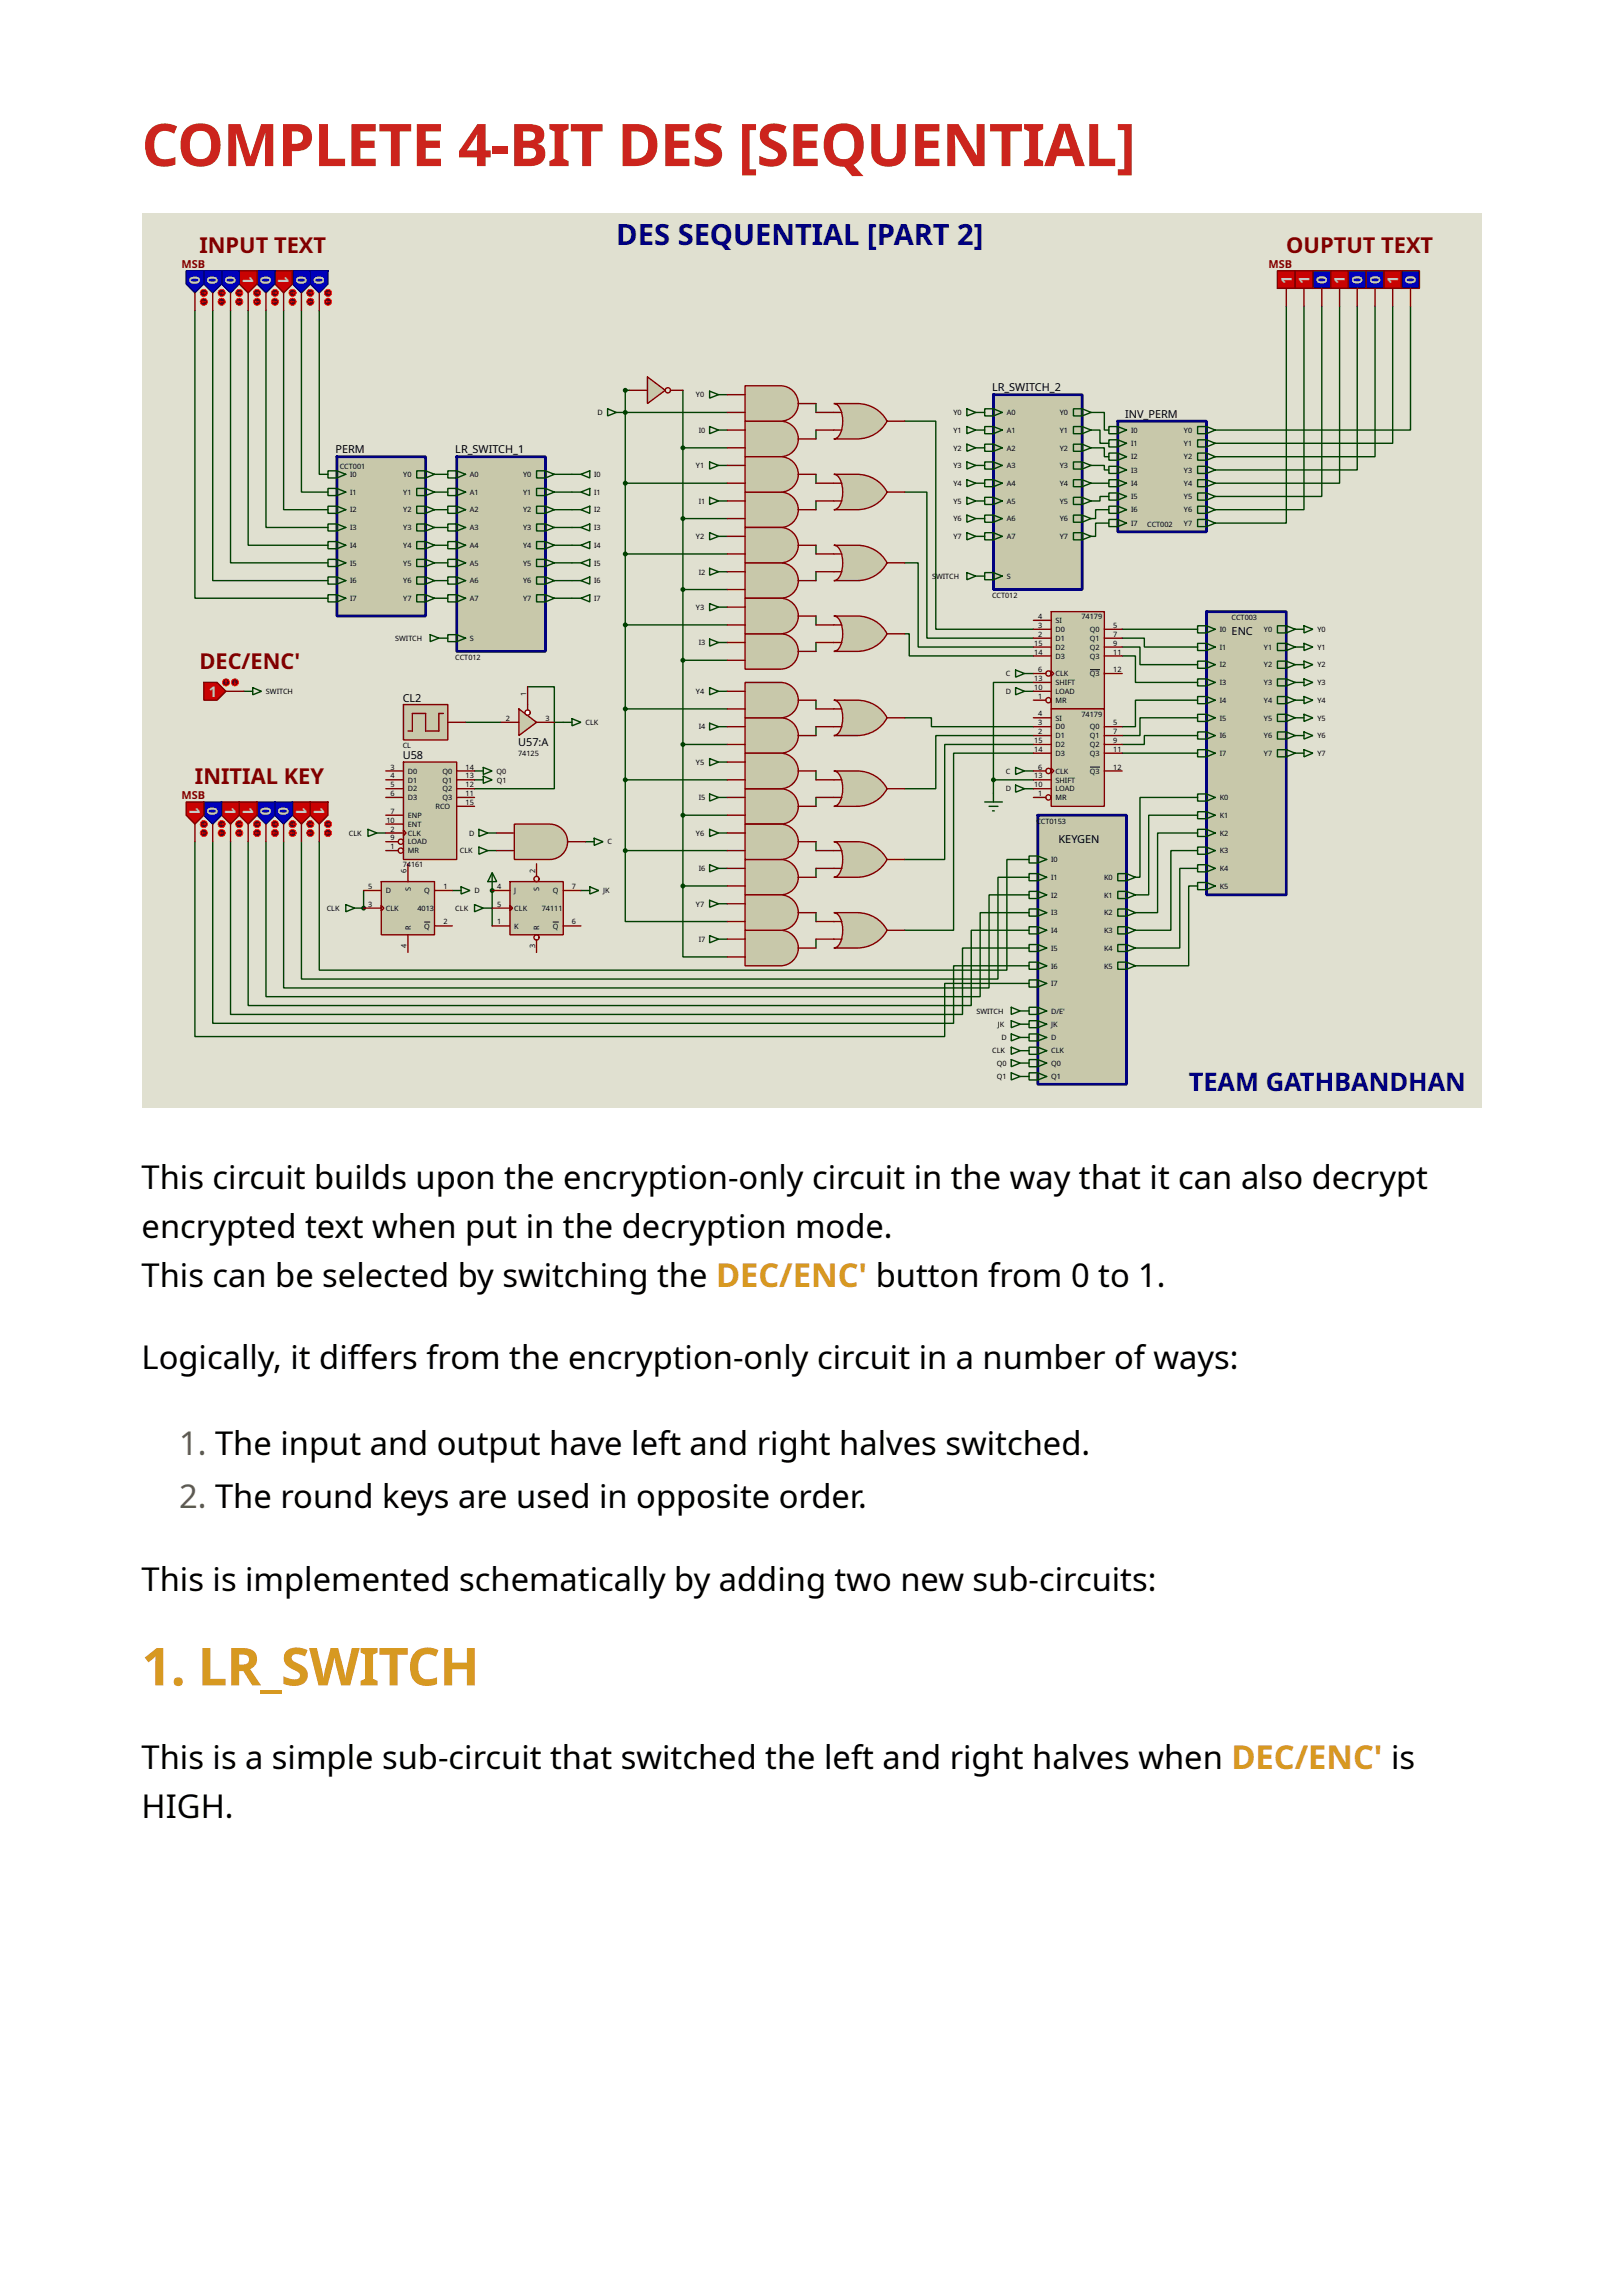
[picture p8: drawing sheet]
<svg xmlns="http://www.w3.org/2000/svg" width="210mm" height="297mm" viewBox="0 0 210 297" stroke-linecap="round" stroke-linejoin="round" font-family="sans-serif">
<defs><g id="words">
<text font-size="7.6" fill="#cc241d" x="18.3" y="21.5">COMPLETE 4-BIT DES [SEQUENTIAL]</text>
<text font-size="6.8" fill="#d79921" x="18.3" y="218.4">1. LR_SWITCH</text>
<g font-size="4.2">
<text x="18.3" y="154.1">This circuit builds upon the encryption-only circuit in the way that it can also decrypt</text>
<text x="18.3" y="160.4">encrypted text when put in the decryption mode.</text>
<text x="18.3" y="166.8">This can be selected by switching the DEC/ENC' button from 0 to 1.</text>
<text x="18.3" y="177.4">Logically, it diff ers from the encryption-only circuit in a number of ways:</text>
<text x="18.3" y="206.2">This is implemented schematically by adding two new sub-circuits:</text>
<text x="18.3" y="229.2">This is a simple sub-circuit that switched the left and right halves when DEC/ENC' is</text>
<text x="18.3" y="235.6">HIGH.</text>
</g>
<g font-size="4.2" fill="#665c54">
<text x="23.2" y="188.5">1. The input and output have left and right halves switched.</text>
<text x="23.2" y="195.4">2. The round keys are used in opposite order.</text>
</g>
<text font-size="3.8" fill="#000080" x="79.8" y="31.7">DES SEQUENTIAL [PART 2]</text>
<text font-size="3.3" fill="#000080" x="154" y="141.4">TEAM GATHBANDHAN</text>
<g font-size="2.8" fill="#800000">
<text x="25.8" y="32.8">INPUT TEXT</text>
<text x="166.6" y="32.8">OUPTUT TEXT</text>
<text x="25.8" y="86.7">DEC/ENC'</text>
<text x="25.2" y="101.6">INITIAL KEY</text>
</g>
<g font-size="1.9" fill="#c0c0c0">
<text x="24.5" y="35.7" transform="rotate(90 24.5 35.7)">0</text>
<text x="26.9" y="35.7" transform="rotate(90 26.9 35.7)">0</text>
<text x="29.2" y="35.7" transform="rotate(90 29.2 35.7)">0</text>
<text x="31.4" y="35.7" transform="rotate(90 31.4 35.7)">1</text>
<text x="33.8" y="35.7" transform="rotate(90 33.8 35.7)">0</text>
<text x="36" y="35.7" transform="rotate(90 36 35.7)">1</text>
<text x="38.3" y="35.7" transform="rotate(90 38.3 35.7)">0</text>
<text x="40.7" y="35.7" transform="rotate(90 40.7 35.7)">0</text>
<text x="167.3" y="36.8" transform="rotate(-90 167.3 36.8)">1</text>
<text x="169.6" y="36.8" transform="rotate(-90 169.6 36.8)">1</text>
<text x="171.9" y="36.8" transform="rotate(-90 171.9 36.8)">0</text>
<text x="174.2" y="36.8" transform="rotate(-90 174.2 36.8)">1</text>
<text x="176.5" y="36.8" transform="rotate(-90 176.5 36.8)">0</text>
<text x="178.8" y="36.8" transform="rotate(-90 178.8 36.8)">0</text>
<text x="181.1" y="36.8" transform="rotate(-90 181.1 36.8)">1</text>
<text x="183.4" y="36.8" transform="rotate(-90 183.4 36.8)">0</text>
<text x="27" y="90.3">1</text>
<text x="24.5" y="104.5" transform="rotate(90 24.5 104.5)">1</text>
<text x="26.9" y="104.5" transform="rotate(90 26.9 104.5)">0</text>
<text x="29.2" y="104.5" transform="rotate(90 29.2 104.5)">1</text>
<text x="31.4" y="104.5" transform="rotate(90 31.4 104.5)">1</text>
<text x="33.8" y="104.5" transform="rotate(90 33.8 104.5)">0</text>
<text x="36" y="104.5" transform="rotate(90 36 104.5)">0</text>
<text x="38.3" y="104.5" transform="rotate(90 38.3 104.5)">1</text>
<text x="40.7" y="104.5" transform="rotate(90 40.7 104.5)">1</text>
</g>
<g font-size="1.4" fill="#800000">
<text x="23.5" y="34.7">MSB</text>
<text x="164.3" y="34.7">MSB</text>
<text x="23.5" y="103.5">MSB</text>
</g>
<g font-size="1.4">
<text x="128.5" y="50.7">LR_SWITCH_2</text>
<text x="43.5" y="58.7">PERM</text>
<text x="59" y="58.7">LR_SWITCH_1</text>
<text x="145.7" y="54.1">INV_PERM</text>
<text x="159.5" y="82.2">ENC</text>
<text x="52.2" y="90.9">CL2</text>
<text x="52.2" y="98.4">U58</text>
<text x="67.1" y="96.7">U57:A</text>
<text x="137.1" y="109.2">KEYGEN</text>
</g>
<g font-size=".9">
<text x="77.4" y="53.8">D</text>
<text x="90.2" y="51.5">Y0</text>
<text x="123.5" y="53.8">Y0</text>
<text x="130.4" y="53.8">A0</text>
<text x="137.3" y="53.8">Y0</text>
<text x="90.5" y="56.1">I0</text>
<text x="123.5" y="56.1">Y1</text>
<text x="123.5" y="58.4">Y2</text>
<text x="130.4" y="56.1">A1</text>
<text x="130.4" y="58.4">A2</text>
<text x="137.3" y="56.1">Y1</text>
<text x="137.3" y="58.4">Y2</text>
<text x="146.5" y="56.1">I0</text>
<text x="146.5" y="57.8">I1</text>
<text x="146.5" y="59.5">I2</text>
<text x="153.4" y="56.1">Y0</text>
<text x="153.4" y="57.8">Y1</text>
<text x="153.4" y="59.5">Y2</text>
<text x="44" y="60.8">CCT001</text>
<text x="45.4" y="61.8">I0</text>
<text x="45.4" y="64.1">I1</text>
<text x="52.2" y="61.8">Y0</text>
<text x="52.2" y="64.1">Y1</text>
<text x="60.9" y="61.8">A0</text>
<text x="60.9" y="64.1">A1</text>
<text x="67.8" y="61.8">Y0</text>
<text x="67.8" y="64.1">Y1</text>
<text x="77" y="61.8">I0</text>
<text x="77" y="64.1">I1</text>
<text x="90.2" y="60.7">Y1</text>
<text x="90.5" y="65.3">I1</text>
<text x="123.5" y="60.7">Y3</text>
<text x="123.5" y="63">Y4</text>
<text x="123.5" y="65.3">Y5</text>
<text x="130.4" y="60.7">A3</text>
<text x="130.4" y="63">A4</text>
<text x="130.4" y="65.3">A5</text>
<text x="137.3" y="60.7">Y3</text>
<text x="137.3" y="63">Y4</text>
<text x="137.3" y="65.3">Y5</text>
<text x="146.5" y="61.2">I3</text>
<text x="146.5" y="63">I4</text>
<text x="146.5" y="64.7">I5</text>
<text x="153.4" y="61.2">Y3</text>
<text x="153.4" y="63">Y4</text>
<text x="153.4" y="64.7">Y5</text>
<text x="45.4" y="66.4">I2</text>
<text x="45.4" y="68.7">I3</text>
<text x="45.4" y="71">I4</text>
<text x="52.2" y="66.4">Y2</text>
<text x="52.2" y="68.7">Y3</text>
<text x="52.2" y="71">Y4</text>
<text x="60.9" y="66.4">A2</text>
<text x="60.9" y="68.7">A3</text>
<text x="60.9" y="71">A4</text>
<text x="67.8" y="66.4">Y2</text>
<text x="67.8" y="68.7">Y3</text>
<text x="67.8" y="71">Y4</text>
<text x="77" y="66.4">I2</text>
<text x="77" y="68.7">I3</text>
<text x="77" y="71">I4</text>
<text x="90.2" y="69.9">Y2</text>
<text x="123.5" y="67.5">Y6</text>
<text x="123.5" y="69.9">Y7</text>
<text x="130.4" y="67.5">A6</text>
<text x="130.4" y="69.9">A7</text>
<text x="137.3" y="67.5">Y6</text>
<text x="137.3" y="69.9">Y7</text>
<text x="146.5" y="66.4">I6</text>
<text x="146.5" y="68.1">I7</text>
<text x="148.6" y="68.3">CCT002</text>
<text x="153.4" y="66.4">Y6</text>
<text x="153.4" y="68.1">Y7</text>
<text x="45.4" y="73.3">I5</text>
<text x="45.4" y="75.6">I6</text>
<text x="45.4" y="77.9">I7</text>
<text x="52.2" y="73.3">Y5</text>
<text x="52.2" y="75.6">Y6</text>
<text x="52.2" y="77.9">Y7</text>
<text x="60.9" y="73.3">A5</text>
<text x="60.9" y="75.6">A6</text>
<text x="60.9" y="77.9">A7</text>
<text x="67.8" y="73.3">Y5</text>
<text x="67.8" y="75.6">Y6</text>
<text x="67.8" y="77.9">Y7</text>
<text x="77" y="73.3">I5</text>
<text x="77" y="77.9">I7</text>
<text x="77" y="75.6">I6</text>
<text x="90.5" y="74.4">I2</text>
<text x="120.7" y="75">S</text>
<text x="121.2" y="75">WITCH</text>
<text x="128.5" y="77.5">CCT012</text>
<text x="130.4" y="75">S</text>
<text x="51.2" y="83">SWITCH</text>
<text x="60.9" y="83">S</text>
<text x="90.2" y="79">Y3</text>
<text x="90.5" y="83.6">I3</text>
<text x="134" y="83.7">15</text>
<text x="134.5" y="80.2">4</text>
<text x="134.5" y="81.3">3</text>
<text x="134.5" y="82.5">2</text>
<text x="136.7" y="80.7">SI</text>
<text x="136.7" y="81.9">D0</text>
<text x="136.7" y="83">D1</text>
<text x="140.1" y="80.2">74179</text>
<text x="141.2" y="81.9">Q0</text>
<text x="141.2" y="83">Q1</text>
<text x="144.2" y="81.3">5</text>
<text x="144.2" y="82.5">7</text>
<text x="144.2" y="83.7">9</text>
<text x="158" y="81.9">I0</text>
<text x="159.5" y="80.3">CCT003</text>
<text x="163.7" y="81.9">Y0</text>
<text x="170.6" y="81.9">Y0</text>
<text x="34.5" y="89.9">SWITCH</text>
<text x="59" y="85.5">CCT012</text>
<text x="90.2" y="89.9">Y4</text>
<text x="130.3" y="87.6">C</text>
<text x="130.3" y="89.9">D</text>
<text x="134" y="84.8">14</text>
<text x="134" y="88.2">13</text>
<text x="134" y="89.4">10</text>
<text x="134.5" y="87.1">6</text>
<text x="136.7" y="84.2">D2</text>
<text x="136.7" y="85.3">D3</text>
<text x="136.7" y="87.6">CLK</text>
<text x="136.7" y="88.8">SHIFT</text>
<text x="136.7" y="89.9">LOAD</text>
<text x="141.2" y="84.2">Q2</text>
<text x="141.2" y="85.3">Q3</text>
<text x="141.2" y="87.6">Q3</text>
<text x="144.2" y="84.8">11</text>
<text x="144.2" y="87.1">12</text>
<text x="158" y="84.2">I1</text>
<text x="158" y="86.5">I2</text>
<text x="158" y="88.8">I3</text>
<text x="163.7" y="88.8">Y3</text>
<text x="163.7" y="84.2">Y1</text>
<text x="163.7" y="86.5">Y2</text>
<text x="170.6" y="84.2">Y1</text>
<text x="170.6" y="86.5">Y2</text>
<text x="170.6" y="88.8">Y3</text>
<text x="65.5" y="93.4">2</text>
<text x="68.2" y="90.1" transform="rotate(-90 68.2 90.1)">1</text>
<text x="70.6" y="93.4">3</text>
<text x="75.8" y="93.9">CLK</text>
<text x="90.5" y="94.5">I4</text>
<text x="134.5" y="90.5">1</text>
<text x="134.5" y="92.8">4</text>
<text x="134.5" y="94">3</text>
<text x="134.5" y="95.1">2</text>
<text x="136.7" y="91.1">MR</text>
<text x="136.7" y="93.4">SI</text>
<text x="136.7" y="94.5">D0</text>
<text x="136.7" y="95.7">D1</text>
<text x="140.1" y="92.8">74179</text>
<text x="141.2" y="94.5">Q0</text>
<text x="141.2" y="95.7">Q1</text>
<text x="144.2" y="94">5</text>
<text x="144.2" y="95.1">7</text>
<text x="158" y="91.1">I4</text>
<text x="158" y="93.4">I5</text>
<text x="158" y="95.7">I6</text>
<text x="163.7" y="91.1">Y4</text>
<text x="163.7" y="93.4">Y5</text>
<text x="163.7" y="95.7">Y6</text>
<text x="170.6" y="91.1">Y4</text>
<text x="170.6" y="93.4">Y5</text>
<text x="170.6" y="95.7">Y6</text>
<text x="50.6" y="99.7">3</text>
<text x="50.6" y="100.9">4</text>
<text x="52.2" y="96.9">CL</text>
<text x="52.8" y="100.2">D0</text>
<text x="52.8" y="101.4">D1</text>
<text x="57.3" y="100.2">Q0</text>
<text x="57.3" y="101.4">Q1</text>
<text x="60.3" y="99.7">14</text>
<text x="60.3" y="100.9">13</text>
<text x="64.3" y="100.2">Q0</text>
<text x="64.3" y="101.4">Q1</text>
<text x="67.1" y="98">74125</text>
<text x="90.2" y="99.1">Y5</text>
<text x="130.3" y="100.2">C</text>
<text x="134" y="96.3">15</text>
<text x="134" y="97.4">14</text>
<text x="134" y="100.9">13</text>
<text x="134.5" y="99.7">6</text>
<text x="136.7" y="96.8">D2</text>
<text x="136.7" y="97.9">D3</text>
<text x="136.7" y="100.2">CLK</text>
<text x="136.7" y="101.4">SHIFT</text>
<text x="141.2" y="96.8">Q2</text>
<text x="141.2" y="97.9">Q3</text>
<text x="141.2" y="100.2">Q3</text>
<text x="144.2" y="96.3">9</text>
<text x="144.2" y="97.4">11</text>
<text x="144.2" y="99.7">12</text>
<text x="158" y="97.9">I7</text>
<text x="163.7" y="97.9">Y7</text>
<text x="170.6" y="97.9">Y7</text>
<text x="50.1" y="106.6">10</text>
<text x="50.6" y="102">5</text>
<text x="50.6" y="103.1">6</text>
<text x="50.6" y="105.4">7</text>
<text x="50.6" y="107.7">2</text>
<text x="52.8" y="102.5">D2</text>
<text x="52.8" y="103.7">D3</text>
<text x="52.8" y="106">ENP</text>
<text x="52.8" y="107.1">ENT</text>
<text x="56.4" y="104.8">RCO</text>
<text x="57.3" y="102.5">Q2</text>
<text x="57.3" y="103.7">Q3</text>
<text x="60.3" y="102">12</text>
<text x="60.3" y="103.1">11</text>
<text x="60.3" y="104.3">15</text>
<text x="90.5" y="103.7">I5</text>
<text x="130.3" y="102.5">D</text>
<text x="134" y="102">10</text>
<text x="134.2" y="106.7">CCT0153</text>
<text x="134.5" y="103.1">1</text>
<text x="136.7" y="102.5">LOAD</text>
<text x="136.7" y="103.7">MR</text>
<text x="158" y="103.7">K0</text>
<text x="158" y="106">K1</text>
<text x="45.2" y="108.3">CLK</text>
<text x="50.6" y="108.9">9</text>
<text x="50.6" y="110">1</text>
<text x="52.2" y="112.3">74161</text>
<text x="52.7" y="113.1" transform="rotate(-90 52.7 113.1)">6</text>
<text x="52.8" y="108.3">CLK</text>
<text x="52.8" y="109.4">LOAD</text>
<text x="52.8" y="110.6">MR</text>
<text x="59.6" y="110.6">CLK</text>
<text x="60.8" y="108.3">D</text>
<text x="69.3" y="113.1" transform="rotate(-90 69.3 113.1)">2</text>
<text x="78.7" y="109.4">C</text>
<text x="90.2" y="108.3">Y6</text>
<text x="90.5" y="112.9">I6</text>
<text x="136.2" y="111.7">I0</text>
<text x="158" y="108.3">K2</text>
<text x="158" y="110.6">K3</text>
<text x="158" y="112.9">K4</text>
<text x="42.3" y="118">CLK</text>
<text x="47.7" y="115.2">5</text>
<text x="47.7" y="117.5">3</text>
<text x="50" y="115.7">D</text>
<text x="50" y="118">CLK</text>
<text x="53.2" y="115.4" transform="rotate(-90 53.2 115.4)">S</text>
<text x="54.1" y="118.1">4013</text>
<text x="54.9" y="115.7">Q</text>
<text x="57.4" y="115.2">1</text>
<text x="57.4" y="119.8">2</text>
<text x="59" y="118">CLK</text>
<text x="61.5" y="115.7">D</text>
<text x="64.4" y="115.2">4</text>
<text x="64.4" y="117.5">5</text>
<text x="64.4" y="119.8">1</text>
<text x="66.6" y="115.7">J</text>
<text x="66.6" y="118">CLK</text>
<text x="69.9" y="115.4" transform="rotate(-90 69.9 115.4)">S</text>
<text x="70.2" y="118.1">74111</text>
<text x="71.6" y="115.7">Q</text>
<text x="74.1" y="115.2">7</text>
<text x="74.1" y="119.8">6</text>
<text x="78.1" y="115.7">JK</text>
<text x="90.2" y="117.5">Y7</text>
<text x="136.2" y="114">I1</text>
<text x="136.2" y="116.3">I2</text>
<text x="136.2" y="118.6">I3</text>
<text x="143" y="118.6">K2</text>
<text x="143" y="116.3">K1</text>
<text x="143" y="114">K0</text>
<text x="158" y="115.2">K5</text>
<text x="52.7" y="122.8" transform="rotate(-90 52.7 122.8)">4</text>
<text x="53.2" y="120.5" transform="rotate(-90 53.2 120.5)">R</text>
<text x="54.9" y="120.3">Q</text>
<text x="66.6" y="120.3">K</text>
<text x="69.3" y="122.8" transform="rotate(-90 69.3 122.8)">3</text>
<text x="69.9" y="120.5" transform="rotate(-90 69.9 120.5)">R</text>
<text x="71.6" y="120.3">Q</text>
<text x="90.5" y="122">I7</text>
<text x="136.2" y="120.9">I4</text>
<text x="136.2" y="123.2">I5</text>
<text x="136.2" y="125.5">I6</text>
<text x="143" y="120.9">K3</text>
<text x="143" y="123.2">K4</text>
<text x="143" y="125.5">K5</text>
<text x="126.5" y="131.3">SWITCH</text>
<text x="136.2" y="127.8">I7</text>
<text x="136.2" y="131.3">D/E'</text>
<text x="128.5" y="136.5">CLK</text>
<text x="129.3" y="133.1">JK</text>
<text x="129.7" y="134.8">D</text>
<text x="136.2" y="136.5">CLK</text>
<text x="136.2" y="133.1">JK</text>
<text x="136.2" y="134.8">D</text>
<text x="129.1" y="138.1">Q0</text>
<text x="129.1" y="139.8">Q1</text>
<text x="136.2" y="138.1">Q0</text>
<text x="136.2" y="139.8">Q1</text>
</g>
</g></defs>
<path d="M18.3 27.6h173.6v115.9h-173.6z" fill-rule="evenodd" fill="#e0e0d0"/>
<g fill="none" stroke="#004000" stroke-width=".18">
<path d="M166.6 39.7v28.1h-9.2M168.9 39.7v26.3h-11.5M171.2 39.7v24.6h-13.8M173.5 39.7v22.9h-16.1M175.8 39.7v21.2h-18.4M178.1 39.7v19.5h-20.7M180.4 39.7v17.7h-23M182.7 39.7v16h-25.3M25.2 40.2v37.3h17.3M27.6 40.2v35h14.9M29.9 40.2v32.7h12.6M32.1 40.2v30.4h10.4"/>
<path d="M34.5 40.2v28.1h8M36.7 40.2v25.8h5.8M39 40.2v23.6h3.5M41.4 40.2v21.3h1.1M81 53.4h13.2M81.6 50.6h-.6v59.6M88.5 50.6v64.2M88.5 58h5.7M105.7 52.3v1.1M105.7 55.7v1.2M117.2 54.6h4v26.9h12.7M141.3 53.4h1.7v2.3h.6"/>
<path d="M141.3 55.7h1.2v1.7h1.1M141.3 58h1.7v1.2h.6M56.3 61.5h1.7M56.3 63.8h1.7M56.3 66h1.7M56.3 68.3h1.7M56.3 70.6h1.7M56.3 72.9h1.7M56.3 75.2h1.7M56.3 77.5h1.7M71.8 61.5h2.3M71.8 63.8h2.3"/>
<path d="M71.8 66h2.3M71.8 68.3h2.3M71.8 70.6h2.3M71.8 72.9h2.3M71.8 75.2h2.3M71.8 77.5h2.3M81 71.8h13.2M81 62.6h13.2M88.5 76.4h5.7M88.5 67.2h5.7M105.7 61.5v1.1M105.7 64.9v1.1"/>
<path d="M105.7 70.6v1.2M105.7 74.1v1.1M105.7 79.8v1.2M117.2 63.8h2.9v18.9h13.8M117.2 72.9h1.7v10.9h15M141.3 60.3h1.7v.6h.6M141.3 62.6h2.3M143.6 64.3h-1.1v.6h-1.2M143.6 66h-1.7v1.2h-.6M143.6 67.8h-1.7v1.7h-.6M60.3 93.6h4.6M68.3 89h3.5v13.2h-10.3"/>
<path d="M71.8 93.6h1.2M81 81h13.2M81 91.8h13.2M88.5 85.5h5.7M88.5 96.5h5.7M105.7 83.2v1.2M105.7 90.7v1.1M105.7 94.2v1.1M105.7 99.9v1.1M117.2 82.1h.6v2.9h16.1M117.2 93h3.4v1.2h13.3M133.9 95.3h-12.7v6.9h-4"/>
<path d="M133.9 96.5h-11.5v14.9h-5.2M133.9 97.6h-10.4v22.9h-6.3M133.9 88.4h-5.2v12.6M145.4 82.7h2.8v1.1h6.9M145.4 83.8h2.3v2.3h7.4M145.4 85h1.7v3.4h8M145.4 81.5h9.7M145.4 97.6h9.7M155.1 90.7h-8v3.5h-1.7M155.1 93h-7.4v2.3h-2.3M155.1 95.3h-6.9v1.2h-2.8M25.2 109.1v25.2h97.2v-6.9h10.9"/>
<path d="M27.6 109.1v23.5h95.9v-7.5h9.8M29.9 109.1v22.3h94.8v-8.6h8.6M32.1 109.1v21.2h93.7v-9.8h7.5M34.5 109.1v20h92.5v-10.9h6.3M36.7 109.1v18.9h91.4v-12.1h5.2M39 109.1v17.7h90.3v-13.1h4M41.4 109.1v16.6h89v-14.3h2.9M47.1 115.4v2.3M63.7 115.4v4.6M81 110.2v9.2h13.2M81 101h13.2M81 110.2h13.2"/>
<path d="M88.5 114.8v9.2h5.7M88.5 105.6h5.7M88.5 114.8h5.7M105.7 103.3v1.2M105.7 109.1v1.1M105.7 112.5v1.2M105.7 118.2v1.2M128.7 101h5.2M128.7 101v1.8M155.1 103.3h-7.4v10.4h-.6M155.1 105.6h-6.3v10.3h-1.7M155.1 107.9h-5.2v10.3h-2.8"/>
<path d="M155.1 110.2h-3.4v10.3h-4.6M155.1 112.5h-2.3v10.3h-5.7M155.1 114.8h-1.1v10.3h-6.9M105.7 121.7v1.1"/>
</g>
<path d="M134.4 105.6h11.5v34.9h-11.5z" fill-rule="evenodd" fill="#c8c8aa"/>
<path d="M134.4 105.6h11.5v34.9h-11.5z" fill="none" stroke="#000080" stroke-width=".36"/>
<path d="M144.8 117.8h1.1l1.2 .4-1.2 .5h-1.1zM144.8 115.5h1.1l1.2 .4-1.2 .5h-1.1zM144.8 113.2h1.1l1.2 .5-1.2 .4h-1.1zM145.9 113.2v.9M145.9 115.5v.9M145.9 117.8v.9M144.8 120.1h1.1l1.2 .4-1.2 .5h-1.1zM144.8 122.4h1.1l1.2 .4-1.2 .5h-1.1zM144.8 124.7h1.1l1.2 .4-1.2 .5h-1.1zM145.9 120.1v.9M145.9 122.4v.9M145.9 124.7v.9" fill="none" stroke="#004000" stroke-width=".18"/>
<path d="M40.2 103.9h2.3v1.7l-1.1 1.2-1.2-1.2z" fill-rule="evenodd" fill="#c00000"/>
<path d="M40.2 103.9h2.3v1.7l-1.1 1.2-1.2-1.2zM41.4 106.8v2.3" fill="none" stroke="#800000" stroke-width=".18"/>
<circle cx="42.5" cy="106.8" r=".45" fill="#400000"/>
<g fill="none" stroke="#f00" stroke-width=".13">
<path d="M42.3 106.8h.4M42.6 106.7l.1 .1M42.7 106.8l-.1 .1"/>
<circle cx="42.5" cy="106.8" r=".45"/>
</g>
<circle cx="42.5" cy="107.9" r=".45" fill="#400000"/>
<g fill="none" stroke="#f00" stroke-width=".13">
<path d="M42.3 107.9l.1 .1M42.3 107.9h.4M42.4 107.8l-.1 .1"/>
<circle cx="42.5" cy="107.9" r=".45"/>
</g>
<path d="M133.3 110.9h1.1l1.2 .5-1.2 .4h-1.1zM134.4 110.9v.9" fill="none" stroke="#004000" stroke-width=".18"/>
<path d="M37.9 103.9h2.3v1.7l-1.2 1.2-1.1-1.2z" fill-rule="evenodd" fill="#c00000"/>
<path d="M37.9 103.9h2.3v1.7l-1.2 1.2-1.1-1.2zM39 106.8v2.3" fill="none" stroke="#800000" stroke-width=".18"/>
<circle cx="40.2" cy="106.8" r=".45" fill="#400000"/>
<g fill="none" stroke="#f00" stroke-width=".13">
<path d="M40 106.8h.4M40.3 106.7l.1 .1M40.4 106.8l-.1 .1"/>
<circle cx="40.2" cy="106.8" r=".45"/>
</g>
<circle cx="40.2" cy="107.9" r=".45" fill="#400000"/>
<g fill="none" stroke="#f00" stroke-width=".13">
<path d="M40 107.9l.1 .1M40 107.9h.4M40.1 107.8l-.1 .1"/>
<circle cx="40.2" cy="107.9" r=".45"/>
</g>
<path d="M133.3 113.2h1.1l1.2 .5-1.2 .4h-1.1zM134.4 113.2v.9" fill="none" stroke="#004000" stroke-width=".18"/>
<path d="M35.6 103.9h2.3v1.7l-1.2 1.2-1.1-1.2z" fill-rule="evenodd" fill="#0000c0"/>
<path d="M35.6 103.9h2.3v1.7l-1.2 1.2-1.1-1.2z" fill="none" stroke="#000080" stroke-width=".18"/>
<path d="M36.7 106.8v2.3" fill="none" stroke="#800000" stroke-width=".18"/>
<circle cx="37.9" cy="106.8" r=".45" fill="#400000"/>
<g fill="none" stroke="#f00" stroke-width=".13">
<path d="M37.7 106.8h.4M38 106.7l.1 .1M38.1 106.8l-.1 .1"/>
<circle cx="37.9" cy="106.8" r=".45"/>
</g>
<circle cx="37.9" cy="107.9" r=".45" fill="#400000"/>
<g fill="none" stroke="#f00" stroke-width=".13">
<path d="M37.7 107.9l.1 .1M37.7 107.9h.4M37.8 107.8l-.1 .1"/>
<circle cx="37.9" cy="107.9" r=".45"/>
</g>
<path d="M133.3 115.5h1.1l1.2 .4-1.2 .5h-1.1zM134.4 115.5v.9" fill="none" stroke="#004000" stroke-width=".18"/>
<path d="M33.3 103.9h2.3v1.7l-1.1 1.2-1.2-1.2z" fill-rule="evenodd" fill="#0000c0"/>
<path d="M33.3 103.9h2.3v1.7l-1.1 1.2-1.2-1.2z" fill="none" stroke="#000080" stroke-width=".18"/>
<path d="M34.5 106.8v2.3" fill="none" stroke="#800000" stroke-width=".18"/>
<circle cx="35.6" cy="106.8" r=".45" fill="#400000"/>
<g fill="none" stroke="#f00" stroke-width=".13">
<path d="M35.4 106.8h.4M35.7 106.7l.1 .1M35.8 106.8l-.1 .1"/>
<circle cx="35.6" cy="106.8" r=".45"/>
</g>
<circle cx="35.6" cy="107.9" r=".45" fill="#400000"/>
<g fill="none" stroke="#f00" stroke-width=".13">
<path d="M35.4 107.9l.1 .1M35.4 107.9h.4M35.5 107.8l-.1 .1"/>
<circle cx="35.6" cy="107.9" r=".45"/>
</g>
<path d="M133.3 117.8h1.1l1.2 .4-1.2 .5h-1.1zM134.4 117.8v.9" fill="none" stroke="#004000" stroke-width=".18"/>
<path d="M31 103.9h2.3v1.7l-1.2 1.2-1.1-1.2z" fill-rule="evenodd" fill="#c00000"/>
<path d="M31 103.9h2.3v1.7l-1.2 1.2-1.1-1.2zM32.1 106.8v2.3" fill="none" stroke="#800000" stroke-width=".18"/>
<circle cx="33.3" cy="106.8" r=".45" fill="#400000"/>
<g fill="none" stroke="#f00" stroke-width=".13">
<path d="M33.1 106.8h.4M33.4 106.7l.1 .1M33.5 106.8l-.1 .1"/>
<circle cx="33.3" cy="106.8" r=".45"/>
</g>
<circle cx="33.3" cy="107.9" r=".45" fill="#400000"/>
<g fill="none" stroke="#f00" stroke-width=".13">
<path d="M33.1 107.9l.1 .1M33.1 107.9h.4M33.2 107.8l-.1 .1"/>
<circle cx="33.3" cy="107.9" r=".45"/>
</g>
<path d="M133.3 120.1h1.1l1.2 .4-1.2 .5h-1.1zM134.4 120.1v.9" fill="none" stroke="#004000" stroke-width=".18"/>
<path d="M28.7 103.9h2.3v1.7l-1.1 1.2-1.2-1.2z" fill-rule="evenodd" fill="#c00000"/>
<path d="M28.7 103.9h2.3v1.7l-1.1 1.2-1.2-1.2zM29.9 106.8v2.3" fill="none" stroke="#800000" stroke-width=".18"/>
<circle cx="31" cy="106.8" r=".45" fill="#400000"/>
<g fill="none" stroke="#f00" stroke-width=".13">
<path d="M30.8 106.8h.4M31.1 106.7l.1 .1M31.2 106.8l-.1 .1"/>
<circle cx="31" cy="106.8" r=".45"/>
</g>
<circle cx="31" cy="107.9" r=".45" fill="#400000"/>
<g fill="none" stroke="#f00" stroke-width=".13">
<path d="M30.8 107.9l.1 .1M30.8 107.9h.4M30.9 107.8l-.1 .1"/>
<circle cx="31" cy="107.9" r=".45"/>
</g>
<path d="M133.3 122.4h1.1l1.2 .4-1.2 .5h-1.1zM134.4 122.4v.9" fill="none" stroke="#004000" stroke-width=".18"/>
<path d="M26.4 103.9h2.3v1.7l-1.1 1.2-1.2-1.2z" fill-rule="evenodd" fill="#0000c0"/>
<path d="M26.4 103.9h2.3v1.7l-1.1 1.2-1.2-1.2z" fill="none" stroke="#000080" stroke-width=".18"/>
<path d="M27.6 106.8v2.3" fill="none" stroke="#800000" stroke-width=".18"/>
<circle cx="28.7" cy="106.8" r=".45" fill="#400000"/>
<g fill="none" stroke="#f00" stroke-width=".13">
<path d="M28.5 106.8h.4M28.8 106.7l.1 .1M28.9 106.8l-.1 .1"/>
<circle cx="28.7" cy="106.8" r=".45"/>
</g>
<circle cx="28.7" cy="107.9" r=".45" fill="#400000"/>
<g fill="none" stroke="#f00" stroke-width=".13">
<path d="M28.5 107.9l.1 .1M28.5 107.9h.4M28.6 107.8l-.1 .1"/>
<circle cx="28.7" cy="107.9" r=".45"/>
</g>
<path d="M133.3 124.7h1.1l1.2 .4-1.2 .5h-1.1zM134.4 124.7v.9" fill="none" stroke="#004000" stroke-width=".18"/>
<path d="M24.1 103.9h2.3v1.7l-1.2 1.2-1.1-1.2z" fill-rule="evenodd" fill="#c00000"/>
<path d="M24.1 103.9h2.3v1.7l-1.2 1.2-1.1-1.2zM25.2 106.8v2.3" fill="none" stroke="#800000" stroke-width=".18"/>
<circle cx="26.4" cy="106.8" r=".45" fill="#400000"/>
<g fill="none" stroke="#f00" stroke-width=".13">
<path d="M26.2 106.8h.4M26.5 106.7l.1 .1M26.6 106.8l-.1 .1"/>
<circle cx="26.4" cy="106.8" r=".45"/>
</g>
<circle cx="26.4" cy="107.9" r=".45" fill="#400000"/>
<g fill="none" stroke="#f00" stroke-width=".13">
<path d="M26.2 107.9l.1 .1M26.2 107.9h.4M26.3 107.8l-.1 .1"/>
<circle cx="26.4" cy="107.9" r=".45"/>
</g>
<path d="M133.3 127h1.1l1.2 .4-1.2 .5h-1.1zM134.4 127v.9" fill="none" stroke="#004000" stroke-width=".18"/>
<path d="M156.3 79.2h10.3v36.7h-10.3z" fill-rule="evenodd" fill="#c8c8aa"/>
<path d="M156.3 79.2h10.3v36.7h-10.3z" fill="none" stroke="#000080" stroke-width=".36"/>
<g fill="none" stroke="#004000" stroke-width=".18">
<path d="M155.1 81.1h1.2l1.1 .4-1.1 .5h-1.2zM155.1 83.4h1.2l1.1 .4-1.1 .5h-1.2zM155.1 85.7h1.2l1.1 .4-1.1 .5h-1.2zM155.1 88h1.2l1.1 .4-1.1 .5h-1.2zM155.1 90.2h1.2l1.1 .5-1.1 .5h-1.2zM155.1 92.5h1.2l1.1 .5-1.1 .5h-1.2zM155.1 94.8h1.2l1.1 .5-1.1 .5h-1.2zM155.1 97.1h1.2l1.1 .5-1.1 .5h-1.2zM156.3 81.1v.9M156.3 83.4v.9M156.3 85.7v.9M156.3 88v.9"/>
<path d="M156.3 90.2v1M156.3 92.5v1M156.3 94.8v1M156.3 97.1v1M165.5 88h1.1l1.2 .4-1.2 .5h-1.1zM165.5 81.1h1.1l1.2 .4-1.2 .5h-1.1zM165.5 83.4h1.1l1.2 .4-1.2 .5h-1.1zM165.5 85.7h1.1l1.2 .4-1.2 .5h-1.1zM165.5 90.2h1.1l1.2 .5-1.2 .5h-1.1zM165.5 92.5h1.1l1.2 .5-1.2 .5h-1.1zM165.5 94.8h1.1l1.2 .5-1.2 .5h-1.1zM165.5 97.1h1.1l1.2 .5-1.2 .5h-1.1z"/>
<path d="M166.6 81.1v.9M166.6 83.4v.9M166.6 85.7v.9M166.6 88v.9M166.6 90.2v1M166.6 92.5v1M166.6 94.8v1M166.6 97.1v1M155.1 102.9h1.2l1.1 .4-1.1 .5h-1.2zM155.1 105.2h1.2l1.1 .4-1.1 .5h-1.2zM155.1 107.5h1.2l1.1 .4-1.1 .5h-1.2zM155.1 109.8h1.2l1.1 .4-1.1 .5h-1.2z"/>
<path d="M155.1 112h1.2l1.1 .5-1.1 .5h-1.2zM155.1 114.3h1.2l1.1 .5-1.1 .5h-1.2zM156.3 102.9v.9M156.3 105.2v.9M156.3 107.5v.9M156.3 109.8v.9M156.3 112v1M156.3 114.3v1"/>
</g>
<path d="M40.2 35.1h2.3v1.7l-1.1 1.1-1.2-1.1z" fill-rule="evenodd" fill="#0000c0"/>
<path d="M40.2 35.1h2.3v1.7l-1.1 1.1-1.2-1.1z" fill="none" stroke="#000080" stroke-width=".18"/>
<path d="M41.4 37.9v2.3" fill="none" stroke="#800000" stroke-width=".18"/>
<circle cx="42.5" cy="37.9" r=".45" fill="#400000"/>
<g fill="none" stroke="#f00" stroke-width=".13">
<path d="M42.3 37.9h.4M42.6 37.8l.1 .1M42.7 37.9l-.1 .2"/>
<circle cx="42.5" cy="37.9" r=".45"/>
</g>
<circle cx="42.5" cy="39.1" r=".45" fill="#400000"/>
<g fill="none" stroke="#f00" stroke-width=".13">
<path d="M42.3 39.1l.1 .1M42.3 39.1h.4M42.4 39l-.1 .1"/>
<circle cx="42.5" cy="39.1" r=".45"/>
</g>
<path d="M37.9 35.1h2.3v1.7l-1.2 1.1-1.1-1.1z" fill-rule="evenodd" fill="#0000c0"/>
<path d="M37.9 35.1h2.3v1.7l-1.2 1.1-1.1-1.1z" fill="none" stroke="#000080" stroke-width=".18"/>
<path d="M39 37.9v2.3" fill="none" stroke="#800000" stroke-width=".18"/>
<circle cx="40.2" cy="37.9" r=".45" fill="#400000"/>
<g fill="none" stroke="#f00" stroke-width=".13">
<path d="M40 37.9h.4M40.3 37.8l.1 .1M40.4 37.9l-.1 .2"/>
<circle cx="40.2" cy="37.9" r=".45"/>
</g>
<circle cx="40.2" cy="39.1" r=".45" fill="#400000"/>
<g fill="none" stroke="#f00" stroke-width=".13">
<path d="M40 39.1l.1 .1M40 39.1h.4M40.1 39l-.1 .1"/>
<circle cx="40.2" cy="39.1" r=".45"/>
</g>
<path d="M35.6 35.1h2.3v1.7l-1.2 1.1-1.1-1.1z" fill-rule="evenodd" fill="#c00000"/>
<path d="M35.6 35.1h2.3v1.7l-1.2 1.1-1.1-1.1zM36.7 37.9v2.3" fill="none" stroke="#800000" stroke-width=".18"/>
<circle cx="37.9" cy="37.9" r=".45" fill="#400000"/>
<g fill="none" stroke="#f00" stroke-width=".13">
<path d="M37.7 37.9h.4M38 37.8l.1 .1M38.1 37.9l-.1 .2"/>
<circle cx="37.9" cy="37.9" r=".45"/>
</g>
<circle cx="37.9" cy="39.1" r=".45" fill="#400000"/>
<g fill="none" stroke="#f00" stroke-width=".13">
<path d="M37.7 39.1l.1 .1M37.7 39.1h.4M37.8 39l-.1 .1"/>
<circle cx="37.9" cy="39.1" r=".45"/>
</g>
<path d="M33.3 35.1h2.3v1.7l-1.1 1.1-1.2-1.1z" fill-rule="evenodd" fill="#0000c0"/>
<path d="M33.3 35.1h2.3v1.7l-1.1 1.1-1.2-1.1z" fill="none" stroke="#000080" stroke-width=".18"/>
<path d="M34.5 37.9v2.3" fill="none" stroke="#800000" stroke-width=".18"/>
<circle cx="35.6" cy="37.9" r=".45" fill="#400000"/>
<g fill="none" stroke="#f00" stroke-width=".13">
<path d="M35.4 37.9h.4M35.7 37.8l.1 .1M35.8 37.9l-.1 .2"/>
<circle cx="35.6" cy="37.9" r=".45"/>
</g>
<circle cx="35.6" cy="39.1" r=".45" fill="#400000"/>
<g fill="none" stroke="#f00" stroke-width=".13">
<path d="M35.4 39.1l.1 .1M35.4 39.1h.4M35.5 39l-.1 .1"/>
<circle cx="35.6" cy="39.1" r=".45"/>
</g>
<path d="M31 35.1h2.3v1.7l-1.2 1.1-1.1-1.1z" fill-rule="evenodd" fill="#c00000"/>
<path d="M31 35.1h2.3v1.7l-1.2 1.1-1.1-1.1zM32.1 37.9v2.3" fill="none" stroke="#800000" stroke-width=".18"/>
<circle cx="33.3" cy="37.9" r=".45" fill="#400000"/>
<g fill="none" stroke="#f00" stroke-width=".13">
<path d="M33.1 37.9h.4M33.4 37.8l.1 .1M33.5 37.9l-.1 .2"/>
<circle cx="33.3" cy="37.9" r=".45"/>
</g>
<circle cx="33.3" cy="39.1" r=".45" fill="#400000"/>
<g fill="none" stroke="#f00" stroke-width=".13">
<path d="M33.1 39.1l.1 .1M33.1 39.1h.4M33.2 39l-.1 .1"/>
<circle cx="33.3" cy="39.1" r=".45"/>
</g>
<path d="M28.7 35.1h2.3v1.7l-1.1 1.1-1.2-1.1z" fill-rule="evenodd" fill="#0000c0"/>
<path d="M28.7 35.1h2.3v1.7l-1.1 1.1-1.2-1.1z" fill="none" stroke="#000080" stroke-width=".18"/>
<path d="M29.9 37.9v2.3" fill="none" stroke="#800000" stroke-width=".18"/>
<circle cx="31" cy="37.9" r=".45" fill="#400000"/>
<g fill="none" stroke="#f00" stroke-width=".13">
<path d="M30.8 37.9h.4M31.1 37.8l.1 .1M31.2 37.9l-.1 .2"/>
<circle cx="31" cy="37.9" r=".45"/>
</g>
<circle cx="31" cy="39.1" r=".45" fill="#400000"/>
<g fill="none" stroke="#f00" stroke-width=".13">
<path d="M30.8 39.1l.1 .1M30.8 39.1h.4M30.9 39l-.1 .1"/>
<circle cx="31" cy="39.1" r=".45"/>
</g>
<path d="M26.4 35.1h2.3v1.7l-1.1 1.1-1.2-1.1z" fill-rule="evenodd" fill="#0000c0"/>
<path d="M26.4 35.1h2.3v1.7l-1.1 1.1-1.2-1.1z" fill="none" stroke="#000080" stroke-width=".18"/>
<path d="M27.6 37.9v2.3" fill="none" stroke="#800000" stroke-width=".18"/>
<circle cx="28.7" cy="37.9" r=".45" fill="#400000"/>
<g fill="none" stroke="#f00" stroke-width=".13">
<path d="M28.5 37.9h.4M28.8 37.8l.1 .1M28.9 37.9l-.1 .2"/>
<circle cx="28.7" cy="37.9" r=".45"/>
</g>
<circle cx="28.7" cy="39.1" r=".45" fill="#400000"/>
<g fill="none" stroke="#f00" stroke-width=".13">
<path d="M28.5 39.1l.1 .1M28.5 39.1h.4M28.6 39l-.1 .1"/>
<circle cx="28.7" cy="39.1" r=".45"/>
</g>
<path d="M24.1 35.1h2.3v1.7l-1.2 1.1-1.1-1.1z" fill-rule="evenodd" fill="#0000c0"/>
<path d="M24.1 35.1h2.3v1.7l-1.2 1.1-1.1-1.1z" fill="none" stroke="#000080" stroke-width=".18"/>
<path d="M25.2 37.9v2.3" fill="none" stroke="#800000" stroke-width=".18"/>
<circle cx="26.4" cy="37.9" r=".45" fill="#400000"/>
<g fill="none" stroke="#f00" stroke-width=".13">
<path d="M26.2 37.9h.4M26.5 37.8l.1 .1M26.6 37.9l-.1 .2"/>
<circle cx="26.4" cy="37.9" r=".45"/>
</g>
<circle cx="26.4" cy="39.1" r=".45" fill="#400000"/>
<g fill="none" stroke="#f00" stroke-width=".13">
<path d="M26.2 39.1l.1 .1M26.2 39.1h.4M26.3 39l-.1 .1"/>
<circle cx="26.4" cy="39.1" r=".45"/>
</g>
<path d="M43.6 59.2h11.5v20.6h-11.5z" fill-rule="evenodd" fill="#c8c8aa"/>
<path d="M43.6 59.2h11.5v20.6h-11.5z" fill="none" stroke="#000080" stroke-width=".36"/>
<g fill="none" stroke="#004000" stroke-width=".18">
<path d="M91.9 55.3l1.2 .4-1.2 .5zM93.1 55.7h1.1M42.5 61h1.1l1.2 .5-1.2 .4h-1.1zM42.5 63.3h1.1l1.2 .5-1.2 .4h-1.1zM42.5 65.6h1.1l1.2 .4-1.2 .5h-1.1zM42.5 67.9h1.1l1.2 .4-1.2 .5h-1.1zM42.5 70.2h1.1l1.2 .4-1.2 .5h-1.1zM42.5 72.5h1.1l1.2 .4-1.2 .5h-1.1zM42.5 74.8h1.1l1.2 .4-1.2 .5h-1.1zM42.5 77.1h1.1l1.2 .4-1.2 .5h-1.1zM43.6 61v.9M43.6 63.3v.9"/>
<path d="M43.6 65.6v.9M43.6 67.9v.9M43.6 70.2v.9M43.6 72.5v.9M43.6 74.8v.9M43.6 77.1v.9M91.9 64.4l1.2 .5-1.2 .5zM91.9 73.6l1.2 .5-1.2 .4zM93.1 64.9h1.1M93.1 74.1h1.1M91.9 82.8l1.2 .4-1.2 .5zM93.1 83.2h1.1"/>
</g>
<path d="M108 52.3h3a4.4 4.4 0 0 1 3.9 2.3 4.3 4.3 0 0 1-3.9 2.3h-3a1.29 1.29 0 0 0 1-1.2 3.8 3.8 0 0 0-.4-3.1l-.3-.2z" fill-rule="evenodd" fill="#c8c8aa"/>
<path d="M105.7 53.4h3.3M105.7 55.7h3.3M108 52.3h3a4.4 4.4 0 0 1 3.9 2.3 4.3 4.3 0 0 1-3.9 2.3h-3a1.29 1.29 0 0 0 1-1.2 3.8 3.8 0 0 0-.4-3.1l-.3-.2zM114.9 54.6h2.3" fill="none" stroke="#800000" stroke-width=".18"/>
<path d="M108 61.5h3a4.4 4.4 0 0 1 3.9 2.3 4.3 4.3 0 0 1-3.9 2.2h-3a1.27 1.27 0 0 0 1-1.1 3.9 3.9 0 0 0-.4-3.1l-.3-.3z" fill-rule="evenodd" fill="#c8c8aa"/>
<path d="M105.7 62.6h3.3M105.7 64.9h3.3M108 61.5h3a4.4 4.4 0 0 1 3.9 2.3 4.3 4.3 0 0 1-3.9 2.2h-3a1.27 1.27 0 0 0 1-1.1 3.9 3.9 0 0 0-.4-3.1l-.3-.3zM114.9 63.8h2.3" fill="none" stroke="#800000" stroke-width=".18"/>
<path d="M108 70.6h3a4.4 4.4 0 0 1 3.9 2.3 4.3 4.3 0 0 1-3.9 2.3h-3a1.29 1.29 0 0 0 1-1.1 3.8 3.8 0 0 0-.4-3.1l-.3-.3z" fill-rule="evenodd" fill="#c8c8aa"/>
<path d="M105.7 71.8h3.3M105.7 74.1h3.3M108 70.6h3a4.4 4.4 0 0 1 3.9 2.3 4.3 4.3 0 0 1-3.9 2.3h-3a1.29 1.29 0 0 0 1-1.1 3.8 3.8 0 0 0-.4-3.1l-.3-.3zM114.9 72.9h2.3" fill="none" stroke="#800000" stroke-width=".18"/>
<path d="M108 79.8h3a4.4 4.4 0 0 1 3.9 2.3 4.3 4.3 0 0 1-3.9 2.3h-3a1.29 1.29 0 0 0 1-1.1 3.9 3.9 0 0 0-.4-3.2l-.3-.2z" fill-rule="evenodd" fill="#c8c8aa"/>
<path d="M108 79.8h3a4.4 4.4 0 0 1 3.9 2.3 4.3 4.3 0 0 1-3.9 2.3h-3a1.29 1.29 0 0 0 1-1.1 3.9 3.9 0 0 0-.4-3.2l-.3-.2zM105.7 81h3.3M105.7 83.2h3.3M114.9 82.1h2.3" fill="none" stroke="#800000" stroke-width=".18"/>
<path d="M108 90.7h3a4.4 4.4 0 0 1 3.9 2.3 4.3 4.3 0 0 1-3.9 2.3h-3a1.29 1.29 0 0 0 1-1.1 3.8 3.8 0 0 0-.4-3.2l-.3-.2z" fill-rule="evenodd" fill="#c8c8aa"/>
<path d="M105.7 91.8h3.3M105.7 94.2h3.3M108 90.7h3a4.4 4.4 0 0 1 3.9 2.3 4.3 4.3 0 0 1-3.9 2.3h-3a1.29 1.29 0 0 0 1-1.1 3.8 3.8 0 0 0-.4-3.2l-.3-.2zM114.9 93h2.3" fill="none" stroke="#800000" stroke-width=".18"/>
<path d="M108 99.9h3a4.4 4.4 0 0 1 3.9 2.3 4.3 4.3 0 0 1-3.9 2.3h-3a1.29 1.29 0 0 0 1-1.2 3.9 3.9 0 0 0-.4-3.1l-.3-.2z" fill-rule="evenodd" fill="#c8c8aa"/>
<path d="M108 99.9h3a4.4 4.4 0 0 1 3.9 2.3 4.3 4.3 0 0 1-3.9 2.3h-3a1.29 1.29 0 0 0 1-1.2 3.9 3.9 0 0 0-.4-3.1l-.3-.2zM105.7 101h3.3M105.7 103.3h3.3M114.9 102.2h2.3" fill="none" stroke="#800000" stroke-width=".18"/>
<path d="M108 109.1h3a4.4 4.4 0 0 1 3.9 2.3 4.3 4.3 0 0 1-3.9 2.3h-3a1.29 1.29 0 0 0 1-1.2 3.9 3.9 0 0 0-.4-3.1l-.3-.3z" fill-rule="evenodd" fill="#c8c8aa"/>
<path d="M105.7 110.2h3.3M105.7 112.5h3.3M108 109.1h3a4.4 4.4 0 0 1 3.9 2.3 4.3 4.3 0 0 1-3.9 2.3h-3a1.29 1.29 0 0 0 1-1.2 3.9 3.9 0 0 0-.4-3.1l-.3-.3zM114.9 111.4h2.3" fill="none" stroke="#800000" stroke-width=".18"/>
<path d="M108 118.2h3a4.4 4.4 0 0 1 3.9 2.3 4.3 4.3 0 0 1-3.9 2.3h-3a1.29 1.29 0 0 0 1-1.1 3.8 3.8 0 0 0-.4-3.1l-.3-.3z" fill-rule="evenodd" fill="#c8c8aa"/>
<path d="M105.7 119.4h3.3M108 118.2h3a4.4 4.4 0 0 1 3.9 2.3 4.3 4.3 0 0 1-3.9 2.3h-3a1.29 1.29 0 0 0 1-1.1 3.8 3.8 0 0 0-.4-3.1l-.3-.3zM105.7 121.7h3.3M114.9 120.5h2.3" fill="none" stroke="#800000" stroke-width=".18"/>
<path d="M83.9 48.8l2.3 1.8-2.3 1.7z" fill="#c8c8aa"/>
<g fill="none" stroke="#800000" stroke-width=".18">
<path d="M81.6 50.6h2.3M83.9 48.8l2.3 1.8-2.3 1.7zM86.8 50.6h1.7"/>
<circle cx="86.5" cy="50.6" r=".34"/>
</g>
<circle cx="88.5" cy="114.8" r=".23" fill="#004000"/>
<circle cx="88.5" cy="114.8" r=".23" fill="none" stroke="#004000" stroke-width=".18"/>
<circle cx="88.5" cy="105.6" r=".23" fill="#004000"/>
<circle cx="88.5" cy="105.6" r=".23" fill="none" stroke="#004000" stroke-width=".18"/>
<circle cx="88.5" cy="96.5" r=".23" fill="#004000"/>
<circle cx="88.5" cy="96.5" r=".23" fill="none" stroke="#004000" stroke-width=".18"/>
<circle cx="88.5" cy="85.5" r=".23" fill="#004000"/>
<circle cx="88.5" cy="85.5" r=".23" fill="none" stroke="#004000" stroke-width=".18"/>
<circle cx="81" cy="110.2" r=".23" fill="#004000"/>
<circle cx="81" cy="110.2" r=".23" fill="none" stroke="#004000" stroke-width=".18"/>
<circle cx="81" cy="101" r=".23" fill="#004000"/>
<circle cx="81" cy="101" r=".23" fill="none" stroke="#004000" stroke-width=".18"/>
<circle cx="81" cy="91.8" r=".23" fill="#004000"/>
<circle cx="81" cy="91.8" r=".23" fill="none" stroke="#004000" stroke-width=".18"/>
<circle cx="81" cy="81" r=".23" fill="#004000"/>
<circle cx="81" cy="81" r=".23" fill="none" stroke="#004000" stroke-width=".18"/>
<path d="M96.5 54.6h4.6a2.3 2.3 0 0 1 2.3 2.3 2.3 2.3 0 0 1-2.3 2.3h-4.6z" fill-rule="evenodd" fill="#c8c8aa"/>
<path d="M94.2 55.7h2.3M94.2 58h2.3M96.5 54.6h4.6a2.3 2.3 0 0 1 2.3 2.3 2.3 2.3 0 0 1-2.3 2.3h-4.6zM103.4 56.9h2.3" fill="none" stroke="#800000" stroke-width=".18"/>
<path d="M96.5 63.8h4.6a2.29 2.29 0 0 1 2.3 2.2 2.29 2.29 0 0 1-2.3 2.3h-4.6z" fill-rule="evenodd" fill="#c8c8aa"/>
<path d="M94.2 64.9h2.3M94.2 67.2h2.3M96.5 63.8h4.6a2.29 2.29 0 0 1 2.3 2.2 2.29 2.29 0 0 1-2.3 2.3h-4.6zM103.4 66h2.3" fill="none" stroke="#800000" stroke-width=".18"/>
<path d="M96.5 72.9h4.6a2.29 2.29 0 0 1 2.3 2.3 2.29 2.29 0 0 1-2.3 2.3h-4.6z" fill-rule="evenodd" fill="#c8c8aa"/>
<path d="M94.2 74.1h2.3M94.2 76.4h2.3M96.5 72.9h4.6a2.29 2.29 0 0 1 2.3 2.3 2.29 2.29 0 0 1-2.3 2.3h-4.6zM103.4 75.2h2.3" fill="none" stroke="#800000" stroke-width=".18"/>
<path d="M96.5 82.1h4.6a2.29 2.29 0 0 1 2.3 2.3 2.29 2.29 0 0 1-2.3 2.3h-4.6z" fill-rule="evenodd" fill="#c8c8aa"/>
<path d="M94.2 83.2h2.3M94.2 85.5h2.3M96.5 82.1h4.6a2.29 2.29 0 0 1 2.3 2.3 2.29 2.29 0 0 1-2.3 2.3h-4.6zM103.4 84.4h2.3" fill="none" stroke="#800000" stroke-width=".18"/>
<path d="M91.9 93.7l1.2 .5-1.2 .4zM93.1 94.2h1.1" fill="none" stroke="#004000" stroke-width=".18"/>
<path d="M96.5 93h4.6a2.29 2.29 0 0 1 2.3 2.3 2.29 2.29 0 0 1-2.3 2.3h-4.6z" fill-rule="evenodd" fill="#c8c8aa"/>
<path d="M94.2 94.2h2.3M94.2 96.5h2.3M96.5 93h4.6a2.29 2.29 0 0 1 2.3 2.3 2.29 2.29 0 0 1-2.3 2.3h-4.6zM103.4 95.3h2.3" fill="none" stroke="#800000" stroke-width=".18"/>
<path d="M91.9 102.9l1.2 .4-1.2 .5zM93.1 103.3h1.1" fill="none" stroke="#004000" stroke-width=".18"/>
<path d="M96.5 102.2h4.6a2.29 2.29 0 0 1 2.3 2.3 2.29 2.29 0 0 1-2.3 2.3h-4.6z" fill-rule="evenodd" fill="#c8c8aa"/>
<path d="M94.2 103.3h2.3M94.2 105.6h2.3M96.5 102.2h4.6a2.29 2.29 0 0 1 2.3 2.3 2.29 2.29 0 0 1-2.3 2.3h-4.6zM103.4 104.5h2.3" fill="none" stroke="#800000" stroke-width=".18"/>
<path d="M91.9 112l1.2 .5-1.2 .5zM93.1 112.5h1.1" fill="none" stroke="#004000" stroke-width=".18"/>
<path d="M96.5 111.4h4.6a2.29 2.29 0 0 1 2.3 2.3 2.29 2.29 0 0 1-2.3 2.2h-4.6z" fill-rule="evenodd" fill="#c8c8aa"/>
<path d="M94.2 112.5h2.3M94.2 114.8h2.3M96.5 111.4h4.6a2.29 2.29 0 0 1 2.3 2.3 2.29 2.29 0 0 1-2.3 2.2h-4.6zM103.4 113.7h2.3" fill="none" stroke="#800000" stroke-width=".18"/>
<path d="M91.9 121.2l1.2 .5-1.2 .5zM93.1 121.7h1.1" fill="none" stroke="#004000" stroke-width=".18"/>
<path d="M96.5 120.5h4.6a2.3 2.3 0 0 1 2.3 2.3 2.3 2.3 0 0 1-2.3 2.3h-4.6z" fill-rule="evenodd" fill="#c8c8aa"/>
<path d="M94.2 121.7h2.3M94.2 124h2.3M96.5 120.5h4.6a2.3 2.3 0 0 1 2.3 2.3 2.3 2.3 0 0 1-2.3 2.3h-4.6zM103.4 122.8h2.3" fill="none" stroke="#800000" stroke-width=".18"/>
<g fill="none" stroke="#004000" stroke-width=".18">
<path d="M78.7 53l1.1 .4-1.1 .5zM79.8 53.4h1.2M54 61h1.1l1.2 .5-1.2 .4h-1.1zM54 63.3h1.1l1.2 .5-1.2 .4h-1.1zM54 65.6h1.1l1.2 .4-1.2 .5h-1.1zM54 67.9h1.1l1.2 .4-1.2 .5h-1.1zM54 70.2h1.1l1.2 .4-1.2 .5h-1.1zM54 72.5h1.1l1.2 .4-1.2 .5h-1.1zM54 74.8h1.1l1.2 .4-1.2 .5h-1.1zM54 77.1h1.1l1.2 .4-1.2 .5h-1.1zM55.1 61v.9M55.1 63.3v.9"/>
<path d="M55.1 65.6v.9M55.1 67.9v.9M55.1 70.2v.9M55.1 72.5v.9M55.1 74.8v.9M55.1 77.1v.9M131.6 99.4l1.1 .5-1.1 .4zM132.7 99.9h1.2"/>
</g>
<path d="M165.5 35.1h2.3v2.3h-2.3z" fill-rule="evenodd" fill="#c00000"/>
<path d="M165.5 35.1h2.3v2.3h-2.3zM166.6 37.4v2.3" fill="none" stroke="#800000" stroke-width=".18"/>
<path d="M167.8 35.1h2.3v2.3h-2.3z" fill-rule="evenodd" fill="#c00000"/>
<path d="M167.8 35.1h2.3v2.3h-2.3zM168.9 37.4v2.3" fill="none" stroke="#800000" stroke-width=".18"/>
<path d="M170.1 35.1h2.3v2.3h-2.3z" fill-rule="evenodd" fill="#0000c0"/>
<path d="M170.1 35.1h2.3v2.3h-2.3zM171.2 37.4v2.3" fill="none" stroke="#800000" stroke-width=".18"/>
<path d="M172.4 35.1h2.2v2.3h-2.2z" fill-rule="evenodd" fill="#c00000"/>
<path d="M172.4 35.1h2.2v2.3h-2.2zM173.5 37.4v2.3" fill="none" stroke="#800000" stroke-width=".18"/>
<path d="M174.6 35.1h2.4v2.3h-2.4z" fill-rule="evenodd" fill="#0000c0"/>
<path d="M174.6 35.1h2.4v2.3h-2.4zM175.8 37.4v2.3" fill="none" stroke="#800000" stroke-width=".18"/>
<path d="M177 35.1h2.3v2.3h-2.3z" fill-rule="evenodd" fill="#0000c0"/>
<path d="M177 35.1h2.3v2.3h-2.3zM178.1 37.4v2.3" fill="none" stroke="#800000" stroke-width=".18"/>
<path d="M179.3 35.1h2.2v2.3h-2.2z" fill-rule="evenodd" fill="#c00000"/>
<path d="M179.3 35.1h2.2v2.3h-2.2zM180.4 37.4v2.3" fill="none" stroke="#800000" stroke-width=".18"/>
<path d="M181.5 35.1h2.4v2.3h-2.4z" fill-rule="evenodd" fill="#0000c0"/>
<path d="M181.5 35.1h2.4v2.3h-2.4zM182.7 37.4v2.3" fill="none" stroke="#800000" stroke-width=".18"/>
<path d="M144.8 54.6h11.5v14.3h-11.5z" fill-rule="evenodd" fill="#c8c8aa"/>
<path d="M144.8 54.6h11.5v14.3h-11.5z" fill="none" stroke="#000080" stroke-width=".36"/>
<g fill="none" stroke="#004000" stroke-width=".18">
<path d="M143.6 55.3h1.2l1.1 .4-1.1 .5h-1.2zM143.6 57h1.2l1.1 .4-1.1 .5h-1.2zM143.6 58.7h1.2l1.1 .5-1.1 .4h-1.2zM144.8 55.3v.9M144.8 57v.9M144.8 58.7v.9M155.1 55.3h1.2l1.1 .4-1.1 .5h-1.2zM155.1 57h1.2l1.1 .4-1.1 .5h-1.2zM155.1 58.7h1.2l1.1 .5-1.1 .4h-1.2zM156.3 55.3v.9M156.3 57v.9M156.3 58.7v.9"/>
<path d="M143.6 60.4h1.2l1.1 .5-1.1 .4h-1.2zM143.6 62.2h1.2l1.1 .4-1.1 .5h-1.2zM143.6 63.9h1.2l1.1 .4-1.1 .5h-1.2zM143.6 65.6h1.2l1.1 .4-1.1 .5h-1.2zM143.6 67.3h1.2l1.1 .5-1.1 .4h-1.2zM144.8 60.4v.9M144.8 62.2v.9M144.8 63.9v.9M144.8 65.6v.9M144.8 67.3v.9M155.1 60.4h1.2l1.1 .5-1.1 .4h-1.2zM155.1 62.2h1.2l1.1 .4-1.1 .5h-1.2z"/>
<path d="M155.1 63.9h1.2l1.1 .4-1.1 .5h-1.2zM155.1 65.6h1.2l1.1 .4-1.1 .5h-1.2zM155.1 67.3h1.2l1.1 .5-1.1 .4h-1.2zM156.3 60.4v.9M156.3 62.2v.9M156.3 63.9v.9M156.3 65.6v.9M156.3 67.3v.9M167.8 81.5h1.1M167.8 83.8h1.1M167.8 86.1h1.1M167.8 88.4h1.1"/>
<path d="M167.8 90.7h1.1M167.8 93h1.1M167.8 95.3h1.1M167.8 97.6h1.1M168.9 81.1l1.2 .4-1.2 .5zM168.9 83.4l1.2 .4-1.2 .5zM168.9 85.7l1.2 .4-1.2 .5zM168.9 88l1.2 .4-1.2 .5zM168.9 90.2l1.2 .5-1.2 .5zM168.9 92.5l1.2 .5-1.2 .5zM168.9 94.8l1.2 .5-1.2 .5zM168.9 97.1l1.2 .5-1.2 .5z"/>
<path d="M44.8 117.2l1.1 .5-1.1 .4zM45.9 117.7h1.2M61.5 117.2l1.1 .5-1.1 .4zM62.6 117.7h1.1M75.2 115.4h1.2M76.4 114.9l1.2 .5-1.2 .4zM131 135.7l1.1 .4-1.1 .5zM131 132.2l1.1 .5-1.1 .5zM132.1 136.1h1.2M132.1 132.7h1.2"/>
</g>
<circle cx="47.1" cy="117.7" r=".23" fill="#004000"/>
<g fill="none" stroke="#004000" stroke-width=".18">
<path d="M58.6 115.4h1.1M59.7 114.9l1.2 .5-1.2 .4z"/>
<circle cx="47.1" cy="117.7" r=".23"/>
</g>
<path d="M49.4 114.2h6.9v6.9h-6.9z" fill-rule="evenodd" fill="#c8c8aa"/>
<path d="M47.1 115.4h2.3M47.1 117.7h2.3M49.4 114.2h6.9v6.9h-6.9zM49.4 117.3l.3 .4-.3 .3zM52.8 111.9v2.3M56.3 115.4h2.3M56.3 120h2.3M52.8 121.1v2.3" fill="none" stroke="#800000" stroke-width=".18"/>
<path d="M54.9 119.5h.8" fill="none" stroke="#000" stroke-width=".13"/>
<path d="M131.6 86.8l1.1 .5-1.1 .4zM131.6 89.1l1.1 .5-1.1 .4zM132.7 87.3h1.2M132.7 89.6h1.2M131 134l1.1 .4-1.1 .5zM132.1 134.4h1.2" fill="none" stroke="#004000" stroke-width=".18"/>
<path d="M136.2 79.2h6.8v12.6h-6.8z" fill-rule="evenodd" fill="#c8c8aa"/>
<g fill="none" stroke="#800000" stroke-width=".18">
<path d="M136.2 79.2h6.8v12.6h-6.8zM133.9 80.4h2.3M133.9 81.5h2.3M133.9 82.7h2.3M133.9 83.8h2.3M133.9 85h2.3M133.9 87.3h1.6M133.9 88.4h2.3M133.9 89.6h2.3M133.9 90.7h1.6M136.2 86.9l.3 .4-.3 .3zM143 81.5h2.4"/>
<path d="M143 82.7h2.4M143 83.8h2.4M143 85h2.4M143 87.3h2.4"/>
<circle cx="135.8" cy="90.7" r=".34"/>
<circle cx="135.8" cy="87.3" r=".34"/>
</g>
<path d="M141.2 86.8h1.3" fill="none" stroke="#000" stroke-width=".13"/>
<path d="M62 107.5l1.2 .4-1.2 .5zM62 109.8l1.2 .4-1.2 .5zM63.2 107.9h1.1M63.2 110.2h1.1M75.8 109.1h1.2M77 108.6l1.1 .5-1.1 .4z" fill="none" stroke="#004000" stroke-width=".18"/>
<path d="M66.6 106.8h4.6a2.29 2.29 0 0 1 2.3 2.3 2.29 2.29 0 0 1-2.3 2.3h-4.6z" fill-rule="evenodd" fill="#c8c8aa"/>
<path d="M64.3 107.9h2.3M64.3 110.2h2.3M66.6 106.8h4.6a2.29 2.29 0 0 1 2.3 2.3 2.29 2.29 0 0 1-2.3 2.3h-4.6zM73.5 109.1h2.3" fill="none" stroke="#800000" stroke-width=".18"/>
<path d="M91.9 50.7l1.2 .4-1.2 .5zM93.1 51.1h1.1" fill="none" stroke="#004000" stroke-width=".18"/>
<path d="M96.5 50h4.6a2.29 2.29 0 0 1 2.3 2.3 2.29 2.29 0 0 1-2.3 2.3h-4.6z" fill-rule="evenodd" fill="#c8c8aa"/>
<path d="M94.2 51.1h2.3M94.2 53.4h2.3M96.5 50h4.6a2.29 2.29 0 0 1 2.3 2.3 2.29 2.29 0 0 1-2.3 2.3h-4.6zM103.4 52.3h2.3" fill="none" stroke="#800000" stroke-width=".18"/>
<path d="M91.9 59.9l1.2 .4-1.2 .5zM93.1 60.3h1.1" fill="none" stroke="#004000" stroke-width=".18"/>
<path d="M96.5 59.2h4.6a2.29 2.29 0 0 1 2.3 2.3 2.29 2.29 0 0 1-2.3 2.3h-4.6z" fill-rule="evenodd" fill="#c8c8aa"/>
<path d="M96.5 59.2h4.6a2.29 2.29 0 0 1 2.3 2.3 2.29 2.29 0 0 1-2.3 2.3h-4.6zM94.2 60.3h2.3M94.2 62.6h2.3M103.4 61.5h2.3" fill="none" stroke="#800000" stroke-width=".18"/>
<path d="M91.9 69l1.2 .5-1.2 .4zM93.1 69.5h1.1" fill="none" stroke="#004000" stroke-width=".18"/>
<path d="M96.5 68.3h4.6a2.29 2.29 0 0 1 2.3 2.3 2.29 2.29 0 0 1-2.3 2.3h-4.6z" fill-rule="evenodd" fill="#c8c8aa"/>
<path d="M94.2 69.5h2.3M94.2 71.8h2.3M96.5 68.3h4.6a2.29 2.29 0 0 1 2.3 2.3 2.29 2.29 0 0 1-2.3 2.3h-4.6zM103.4 70.6h2.3" fill="none" stroke="#800000" stroke-width=".18"/>
<path d="M91.9 78.2l1.2 .5-1.2 .4zM93.1 78.7h1.1" fill="none" stroke="#004000" stroke-width=".18"/>
<path d="M96.5 77.5h4.6a2.3 2.3 0 0 1 2.3 2.3 2.3 2.3 0 0 1-2.3 2.3h-4.6z" fill-rule="evenodd" fill="#c8c8aa"/>
<path d="M94.2 78.7h2.3M96.5 77.5h4.6a2.3 2.3 0 0 1 2.3 2.3 2.3 2.3 0 0 1-2.3 2.3h-4.6zM103.4 79.8h2.3M94.2 81h2.3" fill="none" stroke="#800000" stroke-width=".18"/>
<path d="M91.9 89.1l1.2 .5-1.2 .4zM93.1 89.6h1.1" fill="none" stroke="#004000" stroke-width=".18"/>
<path d="M96.5 88.4h4.6a2.29 2.29 0 0 1 2.3 2.3 2.29 2.29 0 0 1-2.3 2.3h-4.6z" fill-rule="evenodd" fill="#c8c8aa"/>
<path d="M94.2 89.6h2.3M94.2 91.8h2.3M96.5 88.4h4.6a2.29 2.29 0 0 1 2.3 2.3 2.29 2.29 0 0 1-2.3 2.3h-4.6zM103.4 90.7h2.3" fill="none" stroke="#800000" stroke-width=".18"/>
<path d="M91.9 98.3l1.2 .4-1.2 .5zM93.1 98.7h1.1" fill="none" stroke="#004000" stroke-width=".18"/>
<path d="M96.5 97.6h4.6a2.3 2.3 0 0 1 2.3 2.3 2.3 2.3 0 0 1-2.3 2.3h-4.6z" fill-rule="evenodd" fill="#c8c8aa"/>
<path d="M94.2 98.7h2.3M96.5 97.6h4.6a2.3 2.3 0 0 1 2.3 2.3 2.3 2.3 0 0 1-2.3 2.3h-4.6zM103.4 99.9h2.3M94.2 101h2.3" fill="none" stroke="#800000" stroke-width=".18"/>
<path d="M91.9 107.5l1.2 .4-1.2 .5zM93.1 107.9h1.1" fill="none" stroke="#004000" stroke-width=".18"/>
<path d="M96.5 106.8h4.6a2.29 2.29 0 0 1 2.3 2.3 2.29 2.29 0 0 1-2.3 2.3h-4.6z" fill-rule="evenodd" fill="#c8c8aa"/>
<path d="M94.2 107.9h2.3M94.2 110.2h2.3M96.5 106.8h4.6a2.29 2.29 0 0 1 2.3 2.3 2.29 2.29 0 0 1-2.3 2.3h-4.6zM103.4 109.1h2.3" fill="none" stroke="#800000" stroke-width=".18"/>
<path d="M91.9 116.6l1.2 .5-1.2 .4zM93.1 117.1h1.1" fill="none" stroke="#004000" stroke-width=".18"/>
<path d="M96.5 115.9h4.6a2.29 2.29 0 0 1 2.3 2.3 2.29 2.29 0 0 1-2.3 2.3h-4.6z" fill-rule="evenodd" fill="#c8c8aa"/>
<path d="M94.2 117.1h2.3M94.2 119.4h2.3M96.5 115.9h4.6a2.29 2.29 0 0 1 2.3 2.3 2.29 2.29 0 0 1-2.3 2.3h-4.6zM103.4 118.2h2.3" fill="none" stroke="#800000" stroke-width=".18"/>
<circle cx="88.5" cy="76.4" r=".23" fill="#004000"/>
<circle cx="88.5" cy="76.4" r=".23" fill="none" stroke="#004000" stroke-width=".18"/>
<circle cx="81" cy="71.8" r=".23" fill="#004000"/>
<circle cx="81" cy="71.8" r=".23" fill="none" stroke="#004000" stroke-width=".18"/>
<circle cx="88.5" cy="67.2" r=".23" fill="#004000"/>
<circle cx="88.5" cy="67.2" r=".23" fill="none" stroke="#004000" stroke-width=".18"/>
<circle cx="88.5" cy="58" r=".23" fill="#004000"/>
<circle cx="88.5" cy="58" r=".23" fill="none" stroke="#004000" stroke-width=".18"/>
<circle cx="81" cy="62.6" r=".23" fill="#004000"/>
<circle cx="81" cy="62.6" r=".23" fill="none" stroke="#004000" stroke-width=".18"/>
<circle cx="81" cy="50.6" r=".23" fill="#004000"/>
<g fill="none" stroke="#004000" stroke-width=".18">
<path d="M31.6 89.6h1.1M32.7 89.1l1.2 .5-1.2 .4zM127.5 103.9h2.3M128.1 104.5h1.2M128.6 105.1h.2M128.7 102.8v1.1"/>
<circle cx="81" cy="50.6" r=".23"/>
</g>
<path d="M26.4 88.4h1.7l1.2 1.2-1.2 1.1h-1.7z" fill-rule="evenodd" fill="#c00000"/>
<path d="M26.4 88.4h1.7l1.2 1.2-1.2 1.1h-1.7zM29.3 89.6h2.3" fill="none" stroke="#800000" stroke-width=".18"/>
<circle cx="29.3" cy="88.4" r=".45" fill="#400000"/>
<g fill="none" stroke="#f00" stroke-width=".13">
<path d="M29.3 88.2l-.1 .1M29.3 88.2l.1 .1M29.3 88.2v.4"/>
<circle cx="29.3" cy="88.4" r=".45"/>
</g>
<circle cx="30.4" cy="88.4" r=".45" fill="#400000"/>
<g fill="none" stroke="#f00" stroke-width=".13">
<path d="M30.3 88.5l.1 .1M30.4 88.2v.4M30.5 88.5l-.1 .1"/>
<circle cx="30.4" cy="88.4" r=".45"/>
</g>
<path d="M131.6 101.7l1.1 .5-1.1 .4zM132.7 102.2h1.2M131 130.5l1.1 .5-1.1 .4zM132.1 131h1.2" fill="none" stroke="#004000" stroke-width=".18"/>
<path d="M136.2 91.8h6.8v12.7h-6.8z" fill-rule="evenodd" fill="#c8c8aa"/>
<g fill="none" stroke="#800000" stroke-width=".18">
<path d="M133.9 93h2.3M133.9 94.2h2.3M133.9 95.3h2.3M133.9 96.5h2.3M133.9 97.6h2.3M133.9 99.9h1.6M136.2 91.8h6.8v12.7h-6.8zM136.2 99.5l.3 .4-.3 .3zM143 94.2h2.4M143 95.3h2.4M143 96.5h2.4M143 97.6h2.4"/>
<path d="M143 99.9h2.4M133.9 101h2.3M133.9 102.2h2.3M133.9 103.3h1.6"/>
<circle cx="135.8" cy="99.9" r=".34"/>
<circle cx="135.8" cy="103.3" r=".34"/>
</g>
<path d="M141.2 99.4h1.3" fill="none" stroke="#000" stroke-width=".13"/>
<g fill="none" stroke="#004000" stroke-width=".18">
<path d="M125.2 53l1.2 .4-1.2 .5zM125.2 55.3l1.2 .4-1.2 .5zM125.2 57.5l1.2 .5-1.2 .5zM125.2 59.9l1.2 .4-1.2 .5zM126.4 53.4h1.1M126.4 55.7h1.1M126.4 58h1.1M74.1 61.5h1.1M74.1 63.8h1.1M74.1 66h1.1M74.1 68.3h1.1M74.1 70.6h1.1"/>
<path d="M74.1 72.9h1.1M74.1 77.5h1.1M75.2 61.5l1.2-.5v.9zM75.2 63.8l1.2-.5v.9zM75.2 66l1.2-.4v.9zM75.2 68.3l1.2-.4v.9zM75.2 70.6l1.2-.4v.9zM75.2 72.9l1.2-.4v.9zM75.2 77.5l1.2-.4v.9zM125.2 62.2l1.2 .4-1.2 .5zM125.2 64.4l1.2 .5-1.2 .5zM125.2 66.7l1.2 .5-1.2 .5z"/>
<path d="M125.2 69l1.2 .5-1.2 .4zM125.2 74.2l1.2 .4-1.2 .5zM126.4 60.3h1.1M126.4 62.6h1.1M126.4 64.9h1.1M126.4 67.2h1.1M126.4 69.5h1.1M126.4 74.6h1.1M133.3 135.7h1.1l1.2 .4-1.2 .5h-1.1zM133.3 132.2h1.1l1.2 .5-1.2 .5h-1.1zM133.3 134h1.1l1.2 .4-1.2 .5h-1.1zM133.3 130.5h1.1l1.2 .5-1.2 .4h-1.1z"/>
<path d="M134.4 130.5v.9M134.4 132.2v1M134.4 134v.9M134.4 135.7v.9"/>
</g>
<circle cx="128.7" cy="101" r=".23" fill="#004000"/>
<g fill="none" stroke="#004000" stroke-width=".18">
<path d="M74.1 75.2h1.1M75.2 75.2l1.2-.4v.9z"/>
<circle cx="128.7" cy="101" r=".23"/>
</g>
<path d="M59.2 59.2h11.4v25.2h-11.4z" fill-rule="evenodd" fill="#c8c8aa"/>
<path d="M59.2 59.2h11.4v25.2h-11.4z" fill="none" stroke="#000080" stroke-width=".36"/>
<g fill="none" stroke="#004000" stroke-width=".18">
<path d="M58 61h1.2l1.1 .5-1.1 .4h-1.2zM58 63.3h1.2l1.1 .5-1.1 .4h-1.2zM58 65.6h1.2l1.1 .4-1.1 .5h-1.2zM58 67.9h1.2l1.1 .4-1.1 .5h-1.2zM58 70.2h1.2l1.1 .4-1.1 .5h-1.2zM58 72.5h1.2l1.1 .4-1.1 .5h-1.2zM58 74.8h1.2l1.1 .4-1.1 .5h-1.2zM58 77.1h1.2l1.1 .4-1.1 .5h-1.2zM59.2 61v.9M59.2 63.3v.9M59.2 65.6v.9M59.2 67.9v.9"/>
<path d="M59.2 70.2v.9M59.2 72.5v.9M59.2 74.8v.9M59.2 77.1v.9M69.5 61h1.1l1.2 .5-1.2 .4h-1.1zM69.5 63.3h1.1l1.2 .5-1.2 .4h-1.1zM69.5 65.6h1.1l1.2 .4-1.2 .5h-1.1zM69.5 67.9h1.1l1.2 .4-1.2 .5h-1.1zM69.5 70.2h1.1l1.2 .4-1.2 .5h-1.1zM69.5 72.5h1.1l1.2 .4-1.2 .5h-1.1zM69.5 74.8h1.1l1.2 .4-1.2 .5h-1.1zM69.5 77.1h1.1l1.2 .4-1.2 .5h-1.1z"/>
<path d="M70.6 61v.9M70.6 63.3v.9M70.6 65.6v.9M70.6 67.9v.9M70.6 70.2v.9M70.6 72.5v.9M70.6 74.8v.9M70.6 77.1v.9M55.7 82.2l1.1 .5-1.1 .4zM56.8 82.7h1.2M58 82.2h1.2l1.1 .5-1.1 .4h-1.2zM59.2 82.2v.9"/>
</g>
<path d="M128.7 51.1h11.5v25.3h-11.5z" fill-rule="evenodd" fill="#c8c8aa"/>
<path d="M128.7 51.1h11.5v25.3h-11.5z" fill="none" stroke="#000080" stroke-width=".36"/>
<g fill="none" stroke="#004000" stroke-width=".18">
<path d="M127.5 53h1.2l1.1 .4-1.1 .5h-1.2zM127.5 55.3h1.2l1.1 .4-1.1 .5h-1.2zM127.5 57.5h1.2l1.1 .5-1.1 .5h-1.2zM127.5 59.9h1.2l1.1 .4-1.1 .5h-1.2zM128.7 53v.9M128.7 55.3v.9M128.7 57.5v1M128.7 59.9v.9M139 53h1.2l1.1 .4-1.1 .5h-1.2zM139 55.3h1.2l1.1 .4-1.1 .5h-1.2zM139 57.5h1.2l1.1 .5-1.1 .5h-1.2zM139 59.9h1.2l1.1 .4-1.1 .5h-1.2z"/>
<path d="M140.2 53v.9M140.2 55.3v.9M140.2 57.5v1M140.2 59.9v.9M127.5 74.2h1.2l1.1 .4-1.1 .5h-1.2zM127.5 62.2h1.2l1.1 .4-1.1 .5h-1.2zM127.5 64.4h1.2l1.1 .5-1.1 .5h-1.2zM127.5 66.7h1.2l1.1 .5-1.1 .5h-1.2zM127.5 69h1.2l1.1 .5-1.1 .4h-1.2zM128.7 62.2v.9M128.7 64.4v1M128.7 66.7v1"/>
<path d="M128.7 69v.9M128.7 74.2v.9M139 62.2h1.2l1.1 .4-1.1 .5h-1.2zM139 64.4h1.2l1.1 .5-1.1 .5h-1.2zM139 66.7h1.2l1.1 .5-1.1 .5h-1.2zM139 69h1.2l1.1 .5-1.1 .4h-1.2zM140.2 62.2v.9M140.2 64.4v1M140.2 66.7v1M140.2 69v.9M63.7 113.1l.6 1.1h-1.1zM63.7 113.1v2.3"/>
</g>
<circle cx="63.8" cy="115.4" r=".23" fill="#004000"/>
<circle cx="63.8" cy="115.4" r=".23" fill="none" stroke="#004000" stroke-width=".18"/>
<path d="M66.1 114.2h6.9v6.9h-6.9z" fill-rule="evenodd" fill="#c8c8aa"/>
<g fill="none" stroke="#800000" stroke-width=".18">
<path d="M63.7 115.4h2.4M63.7 117.7h2.4M63.7 120h2.4M66.1 114.2h6.9v6.9h-6.9zM66.1 117.3l.3 .4-.3 .3zM69.5 111.9v1.6M73 115.4h2.2M73 120h2.2M69.5 121.8v1.6"/>
<circle cx="69.5" cy="113.9" r=".34"/>
<circle cx="69.5" cy="121.5" r=".34"/>
</g>
<path d="M71.6 119.5h.8" fill="none" stroke="#000" stroke-width=".13"/>
<path d="M73 93.6h1.1M74.1 93.1l1.1 .5-1.1 .4z" fill="none" stroke="#004000" stroke-width=".18"/>
<path d="M52.3 91.3h5.7v4.6h-5.7z" fill-rule="evenodd" fill="#c8c8aa"/>
<path d="M52.3 91.3h5.7v4.6h-5.7zM57.4 92.4h-.6v2.3h-1.7v-2.3h-1.7v2.3h-.6M58 93.6h2.3" fill="none" stroke="#800000" stroke-width=".18"/>
<path d="M67.2 91.8l2.3 1.8-2.3 1.7z" fill="#c8c8aa"/>
<path d="M67.2 91.8l2.3 1.8-2.3 1.7z" fill="none" stroke="#800000" stroke-width=".18"/>
<circle cx="68.3" cy="92.3" r=".34" fill="#feffff"/>
<g fill="none" stroke="#800000" stroke-width=".18">
<path d="M64.9 93.6h2.3M68.3 89v3M69.5 93.6h2.3"/>
<circle cx="68.3" cy="92.3" r=".34"/>
</g>
<path d="M61.5 99.9h1.1M62.6 99.4l1.1 .5-1.1 .4zM47.7 107.5l1.1 .4-1.1 .5zM48.8 107.9h1.2M61.5 101h1.1M62.6 100.6l1.1 .4-1.1 .5z" fill="none" stroke="#004000" stroke-width=".18"/>
<path d="M52.3 98.7h6.9v12.7h-6.9z" fill-rule="evenodd" fill="#c8c8aa"/>
<g fill="none" stroke="#800000" stroke-width=".18">
<path d="M50 99.9h2.3M52.3 98.7h6.9v12.7h-6.9zM59.2 99.9h2.3M50 101h2.3M50 102.2h2.3M50 103.3h2.3M50 105.6h2.3M50 106.8h2.3M50 107.9h2.3M50 109.1h1.6M50 110.2h1.6M52.3 107.6l.3 .3-.3 .4z"/>
<path d="M59.2 101h2.3M59.2 102.2h2.3M59.2 103.3h2.3M59.2 104.5h2.3"/>
<circle cx="51.9" cy="109.1" r=".34"/>
<circle cx="51.9" cy="110.2" r=".34"/>
</g>
<path d="M131 137.3l1.1 .4-1.1 .5zM131 139l1.1 .5-1.1 .4zM132.1 137.7h1.2M132.1 139.5h1.2M133.3 137.3h1.1l1.2 .4-1.2 .5h-1.1zM133.3 139h1.1l1.2 .5-1.2 .4h-1.1zM134.4 137.3v.9M134.4 139v.9" fill="none" stroke="#004000" stroke-width=".18"/>
<circle cx="81" cy="53.4" r=".23" fill="#004000"/>
<circle cx="81" cy="53.4" r=".23" fill="none" stroke="#004000" stroke-width=".18"/>
<use href="#words"/>
</svg>
